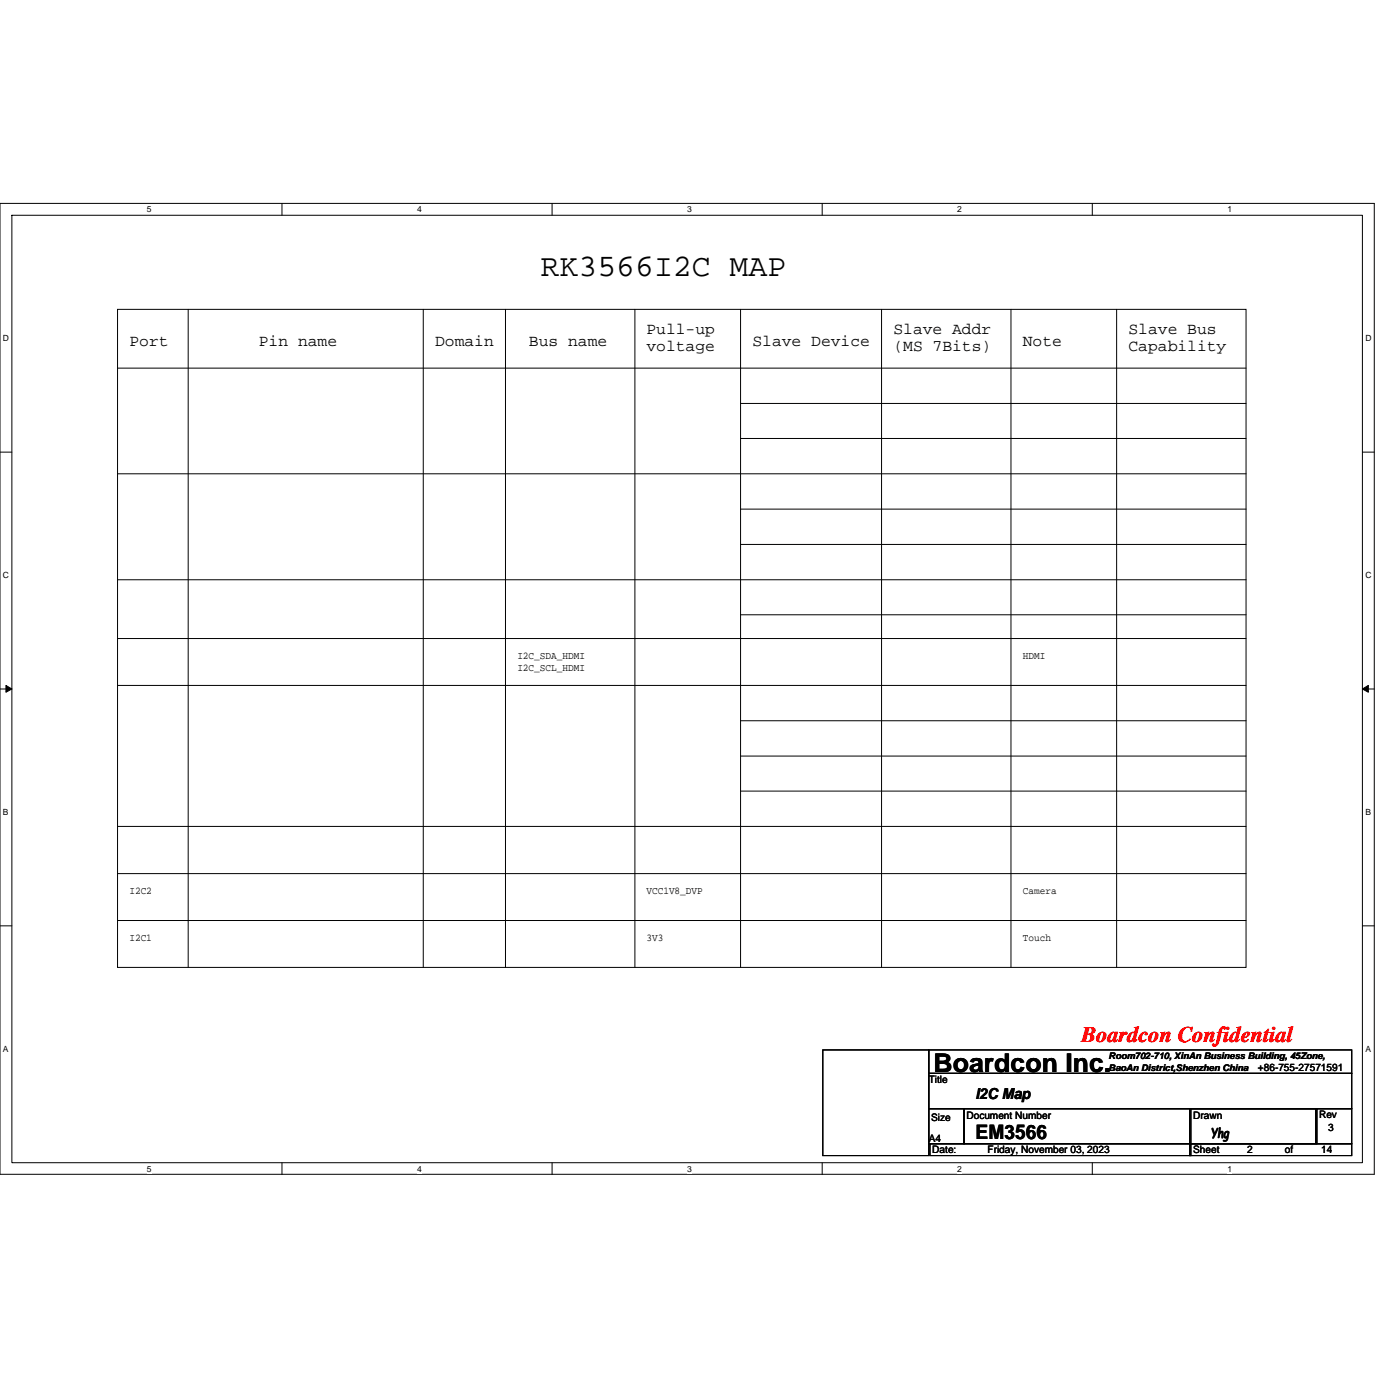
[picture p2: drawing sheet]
<svg xmlns="http://www.w3.org/2000/svg" width="100mm" height="100mm" viewBox="0 0 100 100" stroke-linecap="round" stroke-linejoin="round" font-family="sans-serif">
<defs><g id="words">
<text font-size="2.2" x="38.6" y="19.7">RK3566I2C MAP</text>
<text font-size="1.8" x="66.6" y="76.4">Boardcon Inc.</text>
<text font-size="1.6" fill="#f00" x="77.1" y="74.3">Boardcon Confidential</text>
<text font-size="1.4" x="69.6" y="81.2">EM3566</text>
<g font-size="1.2">
<text x="46.1" y="23.8">Pull-up</text>
<text x="63.7" y="23.8">Slave Addr</text>
<text x="80.5" y="23.8">Slave Bus</text>
<text x="9.2" y="24.7">Port</text>
<text x="18.5" y="24.7">Pin name</text>
<text x="31" y="24.7">Domain</text>
<text x="37.7" y="24.7">Bus name</text>
<text x="46.1" y="25">voltage</text>
<text x="53.7" y="24.7">Slave Device</text>
<text x="63.7" y="25">(MS 7Bits)</text>
<text x="72.9" y="24.7">Note</text>
<text x="80.5" y="25">Capability</text>
</g>
<text font-size="1.1" x="69.6" y="78.4">I2C Map</text>
<text font-size="1" x="86.3" y="81.2">Yhg</text>
<g font-size=".7">
<text x="36.9" y="47.8">I2C_SCL_HDMI</text>
<text x="36.9" y="47">I2C_SDA_HDMI</text>
<text x="72.9" y="47">HDMI</text>
<text x="9.2" y="63.7">I2C2</text>
<text x="46.1" y="63.7">VCC1V8_DVP</text>
<text x="72.9" y="63.7">Camera</text>
<text x="9.2" y="67.1">I2C1</text>
<text x="46.1" y="67.1">3V3</text>
<text x="72.9" y="67.1">Touch</text>
<text x="66.2" y="77.2">Title</text>
<text x="79.1" y="76.4">BaoAn District,Shenzhen China</text>
<text x="79.1" y="75.5">Room702-710, XinAn Business Building, 45Zone,</text>
<text x="89.7" y="76.4">+86-755-27571591</text>
<text x="66.2" y="81.4">A4</text>
<text x="66.4" y="79.9">Size</text>
<text x="66.5" y="82.2">Date:</text>
<text x="68.9" y="79.8">Document Number</text>
<text x="70.4" y="82.2">Friday, November 03, 2023</text>
<text x="85.1" y="82.2">Sheet</text>
<text x="85.1" y="79.8">Drawn</text>
<text x="88.9" y="82.2">2</text>
<text x="91.6" y="82.2">of</text>
<text x="94.1" y="79.7">Rev</text>
<text x="94.2" y="82.2">14</text>
<text x="94.7" y="80.7">3</text>
</g>
<g font-size=".6">
<text x="10.5" y="15.1">5</text>
<text x="29.7" y="15.1">4</text>
<text x="49" y="15.1">3</text>
<text x="68.3" y="15.1">2</text>
<text x="87.5" y="15.1">1</text>
<text x=".2" y="24.3">D</text>
<text x="97.4" y="24.3">D</text>
<text x=".2" y="41.2">C</text>
<text x="97.4" y="41.2">C</text>
<text x=".2" y="58.1">B</text>
<text x="97.4" y="58.1">B</text>
<text x=".2" y="75">A</text>
<text x="97.4" y="75">A</text>
<text x="10.5" y="83.6">5</text>
<text x="29.7" y="83.6">4</text>
<text x="49" y="83.6">3</text>
<text x="68.3" y="83.6">2</text>
<text x="87.5" y="83.6">1</text>
</g>
</g></defs>
<path d="M0 14.5h98v69.2h-98zM.8 15.4h96.4v67.5h-96.4z" fill="none" stroke="#000" stroke-width=".07"/>
<g fill="#fff">
<path d="M10.5 14.6h.3v.7h-.3z"/>
<path d="M10.5 83h.3v.7h-.3z"/>
</g>
<path d="M20.1 14.5v.9M20.1 82.9v.9" fill="none" stroke="#000" stroke-width=".07"/>
<g fill="#fff">
<path d="M29.7 14.6h.4v.7h-.4z"/>
<path d="M29.7 83h.4v.7h-.4z"/>
</g>
<path d="M39.4 14.5v.9M39.4 82.9v.9" fill="none" stroke="#000" stroke-width=".07"/>
<g fill="#fff">
<path d="M49 14.6h.3v.7h-.3z"/>
<path d="M49 83h.3v.7h-.3z"/>
</g>
<path d="M58.6 14.5v.9M58.6 82.9v.9" fill="none" stroke="#000" stroke-width=".07"/>
<g fill="#fff">
<path d="M68.3 14.6h.3v.7h-.3z"/>
<path d="M68.3 83h.3v.7h-.3z"/>
</g>
<path d="M77.9 14.5v.9M77.9 82.9v.9" fill="none" stroke="#000" stroke-width=".07"/>
<g fill="#fff">
<path d="M87.5 14.6h.3v.7h-.3z"/>
<path d="M87.5 83h.3v.7h-.3z"/>
<path d="M.2 23.8h.4v.7h-.4z"/>
<path d="M97.4 23.8h.4v.7h-.4z"/>
<path d="M.2 40.7h.4v.7h-.4z"/>
<path d="M97.4 40.7h.4v.7h-.4z"/>
</g>
<path d="M0 32.2h.8M97.2 32.2h.8" fill="none" stroke="#000" stroke-width=".07"/>
<g fill="#fff">
<path d="M.2 57.6h.4v.7h-.4z"/>
<path d="M97.4 57.6h.3v.7h-.3z"/>
</g>
<path d="M0 49.1h.8M97.2 49.1h.8" fill="none" stroke="#000" stroke-width=".07"/>
<path d="M.4 48.9l.4 .2-.4 .3zM97.2 49.1l.4-.2v.5z" fill="#000" stroke="#000" stroke-width=".07"/>
<g fill="#fff">
<path d="M.2 74.5h.4v.6h-.4z"/>
<path d="M97.4 74.5h.3v.6h-.3z"/>
</g>
<g fill="none" stroke="#000" stroke-width=".07">
<path d="M8.4 26.3h80.5M8.4 22.1h80.5v46.9h-80.5zM8.4 33.8h80.5M13.4 22.1v46.9M30.2 22.1v46.9M36 22.1v46.9M45.3 22.1v46.9M52.8 28.8h36.1M52.8 31.3h36.1M52.8 36.3h36.1M52.8 38.8h36.1M52.8 22.1v46.9"/>
<path d="M62.9 22.1v46.9M72.1 22.1v46.9M79.6 22.1v46.9M8.4 41.3h80.5M8.4 45.5h80.5M8.4 48.9h80.5M8.4 58.9h80.5M52.8 56.4h36.1M52.8 51.4h36.1M52.8 53.9h36.1M52.8 43.8h36.1M0 66h.8"/>
<path d="M8.4 62.3h80.5M8.4 65.6h80.5M58.7 74.9h7.5v7.5h-7.5zM66.2 74.9h30.2v1.6h-30.2zM66.2 76.5h30.2v2.6h-30.2zM66.2 79.1h2.5v2.5h-2.5zM68.7 79.1h25.2v2.5h-25.2zM84.8 79.1v2.5M84.9 79.1h8.9v2.5h-8.9zM93.9 79.1h2.5v2.5h-2.5zM97.2 66h.8M66.3 81.6h18.6v.8h-18.6z"/>
<path d="M84.8 81.6h11.6v.8h-11.6z"/>
</g>
<use href="#words"/>
</svg>
